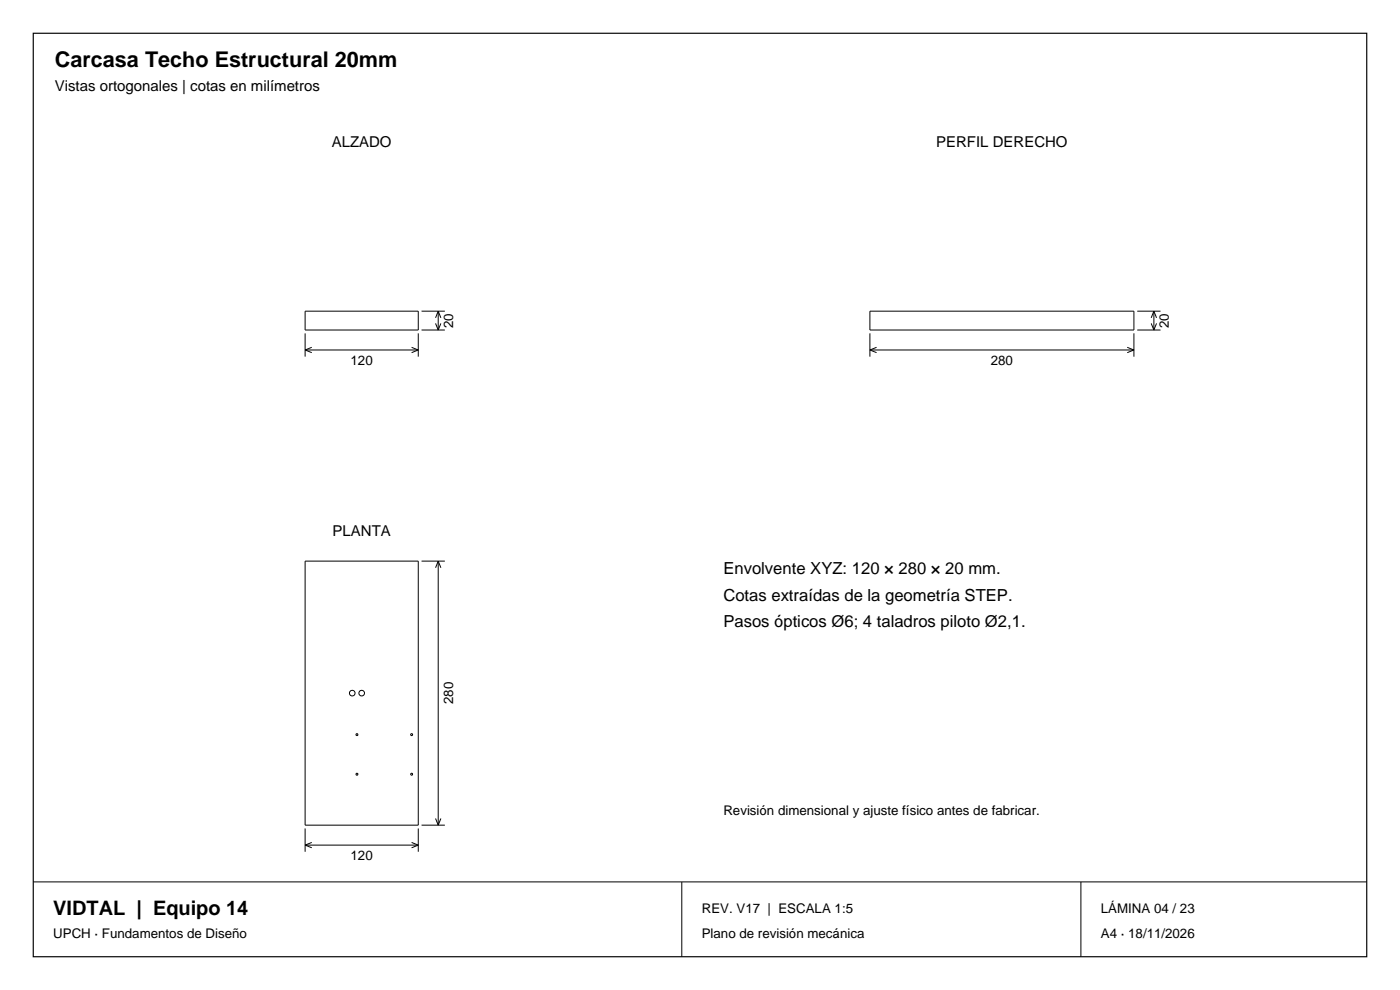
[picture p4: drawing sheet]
<svg xmlns="http://www.w3.org/2000/svg" width="297mm" height="210mm" viewBox="0 0 297 210" stroke-linecap="round" stroke-linejoin="round" font-family="sans-serif">
<defs><g id="words">
<text font-size="4.6" x="11.6" y="14.1">Carcasa Techo Estructural 20mm</text>
<text font-size="4.2" x="11.3" y="194.1">VIDTAL | Equipo 14</text>
<g font-size="3.5">
<text x="153.5" y="121.8">Envolvente XYZ: 120 × 280 × 20 mm.</text>
<text x="153.5" y="127.4">Cotas extraídas de la geometría STEP.</text>
<text x="153.5" y="133.1">Pasos ópticos Ø6; 4 taladros piloto Ø2,1.</text>
</g>
<g font-size="3.2">
<text x="11.6" y="19.4">Vistas ortogonales | cotas en milímetros</text>
<text x="70.4" y="31.1">ALZADO</text>
<text x="198.6" y="31.1">PERFIL DERECHO</text>
<text x="70.6" y="113.7">PLANTA</text>
</g>
<g font-size="2.8">
<text x="96.1" y="69.6" transform="rotate(-90 96.1 69.6)">20</text>
<text x="248" y="69.6" transform="rotate(-90 248 69.6)">20</text>
<text x="74.4" y="77.4">120</text>
<text x="210.2" y="77.4">280</text>
<text x="96.1" y="149.4" transform="rotate(-90 96.1 149.4)">280</text>
<text x="153.5" y="173">Revisión dimensional y ajuste físico antes de fabricar.</text>
<text x="74.4" y="182.4">120</text>
<text x="148.9" y="193.8">REV. V17 | ESCALA 1:5</text>
<text x="233.5" y="193.8">LÁMINA 04 / 23</text>
<text x="11.3" y="199.1">UPCH · Fundamentos de Diseño</text>
<text x="148.9" y="199.1">Plano de revisión mecánica</text>
<text x="233.5" y="199.1">A4 · 18/11/2026</text>
</g>
</g></defs>
<path d="M7.1 7.1h282.8v195.8h-282.8z" fill="none" stroke="#000" stroke-width=".25"/>
<g fill="none" stroke="#000" stroke-width=".21">
<path d="M64.7 66h24v4h-24zM64.7 70.7v5M64.7 74.2h24M64.7 74.2l1.4 .6M66.1 73.7l-1.4 .5M87.3 73.7l1.4 .5M88.7 70.7v5M88.7 74.2l-1.4 .6M89.4 70h5M89.4 66h5M92.4 68.6l.6 1.4M93 66v4"/>
<path d="M93 66l.5 1.4M93 66l-.6 1.4M93.5 68.6l-.5 1.4M184.5 66h56.1v4h-56.1zM184.5 74.2h56.1M184.5 70.7v5M184.5 74.2l1.5 .6M186 73.7l-1.5 .5M239.1 73.7l1.5 .5M240.6 70.7v5M240.6 74.2l-1.5 .6M241.3 70h4.9"/>
<path d="M241.3 66h4.9M244.2 68.6l.6 1.4M244.8 66v4M244.8 66l.5 1.4M244.8 66l-.6 1.4M245.3 68.6l-.5 1.4M64.7 119h24v56h-24zM89.4 119h5M93 119v56M93 119l.5 1.4M93 119l-.6 1.4M64.7 175.7v5"/>
<path d="M64.7 179.3h24M64.7 179.3l1.4 .5M66.1 178.7l-1.4 .6M87.3 178.7l1.4 .6M88.7 175.7v5M88.7 179.3l-1.4 .5M89.4 175h5M92.4 173.6l.6 1.4M93.5 173.6l-.5 1.4M7.1 187.1h282.8M144.6 187.1v15.8M229.3 187.1v15.8"/>
<circle cx="74.7" cy="147" r=".6"/>
<circle cx="75.7" cy="155.8" r=".21"/>
<circle cx="76.7" cy="147" r=".6"/>
<circle cx="87.3" cy="155.8" r=".21"/>
<circle cx="75.7" cy="164.2" r=".21"/>
<circle cx="87.3" cy="164.2" r=".21"/>
</g>
<use href="#words"/>
</svg>
